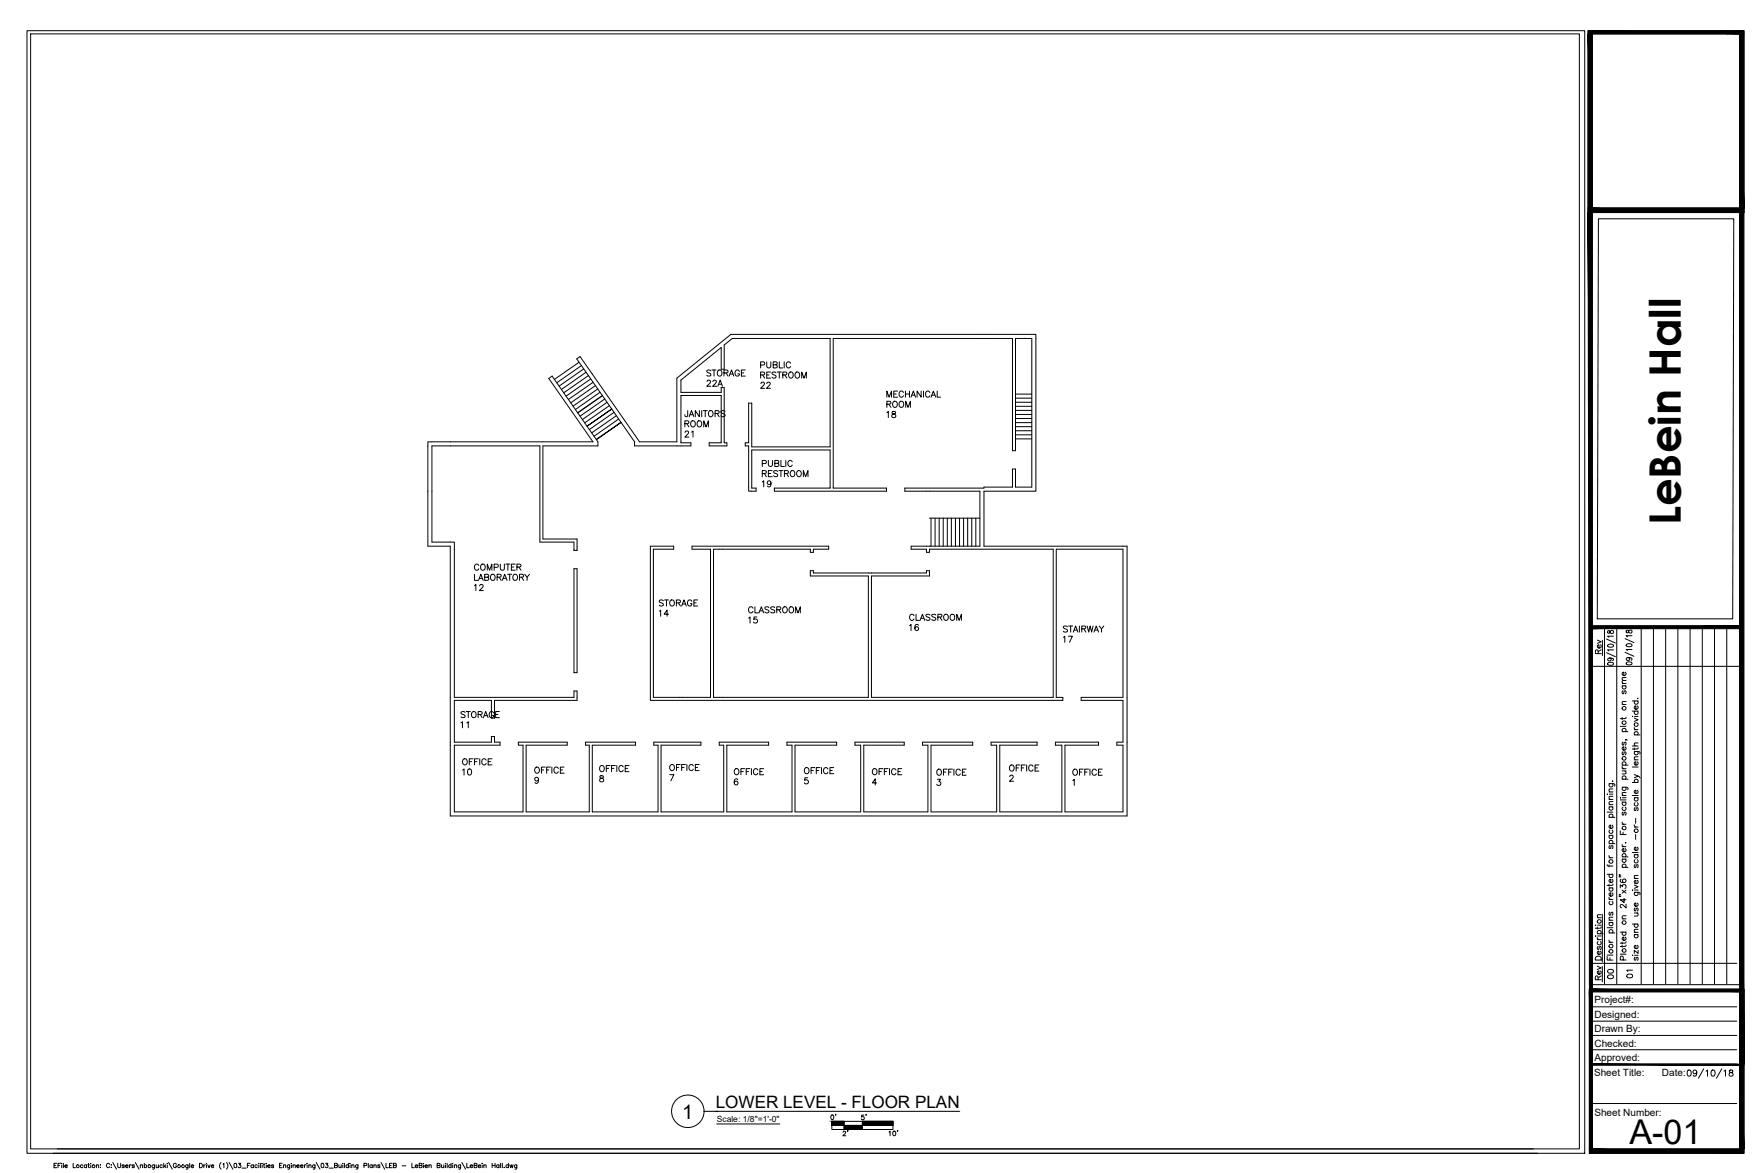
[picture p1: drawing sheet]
<svg xmlns="http://www.w3.org/2000/svg" width="914mm" height="610mm" viewBox="0 0 914 610" stroke-linecap="round" stroke-linejoin="round" font-family="sans-serif">
<defs><g id="words">
<text font-size="22.6" x="873" y="273" transform="rotate(-90 873 273)">LeBein Hall</text>
<text font-size="17.7" x="847" y="595">A-01</text>
<text font-size="10.4" x="354" y="581">1</text>
<text font-size="8.9" x="372" y="576">LOWER LEVEL - FLOOR PLAN</text>
<text font-size="8.8" x="876" y="562">09/10/18</text>
<g font-size="6.6">
<text x="840" y="510" transform="rotate(-90 840 510)">00</text>
<text x="849" y="509" transform="rotate(-90 849 509)">01</text>
</g>
<text font-size="6.2" x="461" y="592">10'</text>
<g font-size="5.7">
<text x="435" y="583" transform="rotate(-90 435 583)">0'</text>
<text x="451" y="583" transform="rotate(-90 451 583)">5'</text>
<text x="442" y="592" transform="rotate(-90 442 592)">2'</text>
</g>
<g font-size="5.2">
<text x="828" y="522">Project#:</text>
<text x="828" y="529">Designed:</text>
<text x="828" y="536">Drawn By:</text>
<text x="828" y="544">Checked:</text>
<text x="828" y="551">Approved:</text>
<text x="828" y="559">Sheet Title:</text>
<text x="863" y="559">Date:</text>
<text x="828" y="580">Sheet Number:</text>
</g>
<text font-size="4.4" x="372" y="583">Scale: 1/8&quot;=1'-0&quot;</text>
</g></defs>
<!-- layer: G-ANNO-TTLB -->
<g fill="none" stroke="#000" stroke-width=".52">
<path d="M14 16h809v583h-809zM16 18h805v579h-805zM825 16h81v94h-81zM827 18h77v90h-77zM301 188l-13 9M302 190l-13 9M303 192l-13 9M305 193l-13 9M306 195l-13 9M307 197l-13 9M308 199l-13 9M367 198h2v1l-2 2h2"/>
<path d="M369 193v-1l-2 1 2 2h-2M370 192h2M370 198h2v1l-2 2h2M371 192v3M373 200h2M376 194h2v-1l-2-1v3M377 194l1 1M379 195l1-3 1 3M379 194h2M384 193a1.2 1.2 0 0 0-1-1 1.2 1.2 0 0 0-1 2 1.1 1.1 0 0 0 1 1 1.1 1.1 0 0 0 1-1h-1M385 194h1M387 192h-2v3h2"/>
<path d="M395 190h2v-2h-2v3M395 195h2v-1l-2-1v4M395 199h1h1l-2 3h2M396 195l1 2M398 188v2l1 1h1v-3M398 199h1h1l-2 3h2M398 195h2M400 193h-2v4h2M402 190l2-1-2-1v3h2v-1h-1M403 194l-1-1-1 1 2 2-1 1-1-1M404 193h2M405 188v3h2"/>
<path d="M405 193v4M407 195h1l1-1-2-1v4M407 188v3M408 195l1 2M411 189a1.2 1.2 0 0 0-2-1 1.2 1.2 0 0 0-1 1v1a1.2 1.2 0 0 0 1 1 1.2 1.2 0 0 0 2-1M417 197v-4l1 4 1-4v4M309 200l-12 9M311 202l-13 9M312 204l-13 9M313 206l-13 9M314 207l-13 9M315 209l-12 9"/>
<path d="M317 211l-13 9M318 213l-13 8 13-8M319 214l-13 9M320 216l-13 9M321 218l-12 9M323 219l-13 9 13-9M357 213v3l-1 1v-1M358 217l1-4 1 4M359 216h1M363 213v4l-2-4v4M365 213v4M365 213h2"/>
<path d="M366 213v4M372 215h1l1-1-2-1v4M373 215l1 2M373 201l1-3 1 3M377 214l-1-1-1 1 2 2-1 1-1-1M461 206v-3l1 3 1-3v3M461 210h2v-1h-2v3M461 214h1v3M462 210l1 2M464 214l-1 1a1.6 1.6 0 0 1 2 2h-1a1.3 1.3 0 0 1 0-2 1.3 1.3 0 0 1 1 0v-1zM464 205h2M466 203h-2v3h2"/>
<path d="M469 204a1.2 1.2 0 0 0-1-1 1.2 1.2 0 0 0-1 1v1a1.2 1.2 0 0 0 1 1 1.2 1.2 0 0 0 1 0M470 205h3M470 203v3M471 212v-3l1 3 1-3v3M473 203v3M473 206l2-3 1 3M474 205h1M479 203v3l-3-3v3M480 203v3M483 204a1.2 1.2 0 0 0-1-1 1.2 1.2 0 0 0-1 1v1a1.2 1.2 0 0 0 1 1 1.2 1.2 0 0 0 1 0M484 206l1-3 1 3M484 205h2"/>
<path d="M487 203v3h2M528 220h8M528 218h8M528 215h8M528 213h8M528 211h8M528 209h8M528 207h8M528 205h8M222 230h86l-23-33 2-2 24 35v2h-29v48h18v6h-2v-4h-17v-50h-57v50h12v80h62v-3h2v5h-43v9h-2v-9h-19v22h19v-3h2v3h3v1h-24v35h36v-35h-3v-1h26v1h-22v35h33v-35h-2v-1h26v1h-22v35h34v-35h-2v-1h24v1h-21v35h33v-35h-2v-1h25v1h-21v35h33v-35h-2v-1h26v1h-22v35h34v-35h-3v-1h26v1h-21v35h33v-35h-3v-1h26v1h-21v35h34v-35h-3v-1h24v1h-20v35h33v-35h-4v-1h23v1h-18v35h30v-35h-3v-1h3v-22h-21v-2h21v-77h-34v77h3v2h-214v-80h12v1h-11v77h30v-77h-9v-1h71v1h-8v2h-2v-2h-50v77h80v-63h-30v-2h2v1h58v-1h2v2h-30v63h94v-77h-64v2h-2v-2h-8v-1h36v-29h-39v-1l56-1v-9h2v9h8v-77h-8v58h-2v-58h-93v78h28v1h-59v-1h29v-20h-40v20h2v1h-4v-23h-2v-2h2v-20h2v22h40v-56h-51l-4 3v13h-1v-11l-21 17v6h21v-3h1v29h2v2h-10v-2h7v-24h-21v24h5v2h-29v-2l-30-43 1-2 31 45h20v-33l28-23h158v81h-27v29h75v140h-352v-140h-12zM356 220h2v-1h-2v3M356 225l1-1 1 1-2 2h2"/>
<path d="M357 220l1 2M359 225l1-1v3M366 222v-3l1 3 1-3v3M399 239v3h1h1v-3M406 239v3h2M408 239v3M528 228h8M528 226h8M528 224h8M528 222h8M396 241h2v-1l-2-1v3M396 246h2v-1h-2v3"/>
<path d="M396 250h1v3M397 246l1 2M399 246h1M401 251a1.1 1.1 0 0 1-2 1 1 1 0 0 1 0-2 1 1 0 0 1 1 0v3h-1M401 245h-2v3h2M403 241h1l1-1-2-1v3h1l1-1h-1M404 245h-1h-1l2 2-1 1-1-1M405 245h2M406 245v3M408 246h1l1-1h-2v3M409 246l1 2M412 240a1.3 1.3 0 0 0-2-1 1.3 1.3 0 0 0-1 2 1.2 1.2 0 0 0 1 1 1.2 1.2 0 0 0 2 0"/>
<path d="M417 248v-3l2 3 1-3v3M483 269h26M484 269v15M486 269v15M488 269v15M490 269v15M492 269v15M494 269v15M496 269v15M499 269v15M501 269v15M503 269v15"/>
<path d="M505 269v15M507 269v15M247 298v4h1M249 294a1.2 1.2 0 0 0-2-1 1.2 1.2 0 0 0 0 1v1a1.2 1.2 0 0 0 0 1 1.2 1.2 0 0 0 2 0M252 300h2v-1l-2-1v4l2-1-1-1M253 296v-3l1 3 2-3v3M257 295h2v-2h-2v3M258 300h2v-1l-2-1v4M259 300l1 2M260 293v2l1 1h1v-3M263 293h2M264 298h2"/>
<path d="M264 293v3M265 298v4M266 295h1M268 293h-2v3h2M269 295h1l1-1-2-1v3M270 295l1 1M270 300h2v-1l-2-1v4M271 300l1 2M273 298l1 2v2M275 298l-1 2M298 296h2v54h-2zM247 304v3"/>
<path d="M249 302l1-4 1 4M249 301h2M249 305l1-1 1 1-2 2h2M261 302l1-4 1 4M261 301h2M343 318v-1v3M345 312h-2v1l1 1h1l-1 1-1-1M345 312h2M346 312v3M347 319h-2l2-2v3M351 313h2v-1h-2v3M352 313l2 2"/>
<path d="M354 315l1-3 2 3M355 314h1M359 313a1.2 1.2 0 0 0-1-1 1.2 1.2 0 0 0-1 1v1a1.1 1.1 0 0 0 1 1 1.1 1.1 0 0 0 1-1M361 313h1M362 312h-1v3h1M391 316a1.2 1.2 0 0 0-1-1 1.2 1.2 0 0 0-1 2 1.2 1.2 0 0 0 1 2 1.2 1.2 0 0 0 1-1M392 315v4h2M394 319l2-4 1 4M395 317h1M399 316l-1-1v1l1 1v1v1l-2-1M403 316l-2-1v1l1 1 1 1-1 1-2-1M404 317h1l1-1-2-1v4"/>
<path d="M405 317l1 2M413 319v-4l2 4 1-4v4M475 320a1.2 1.2 0 0 0-1-1 1.2 1.2 0 0 0-1 1v1a1.2 1.2 0 0 0 1 1 1.2 1.2 0 0 0 1 0M476 319v3h2M483 320l-1-1-1 1 2 1-1 1h-1M486 320l-1-1-1 1 2 1-1 1h-1M389 321h1v3M393 321h-1v1a1.1 1.1 0 0 1 1 0 1.1 1.1 0 0 1 0 2 1.1 1.1 0 0 1-2-1M473 325v3M477 325a1.4 1.4 0 0 0-2 1 1.4 1.4 0 0 0 2 1 1 1 0 0 0 0-1 1.1 1.1 0 0 0-2 1M478 322l1-3 1 3M478 321h2"/>
<path d="M487 321h2v-1l-2-1v3M488 321l1 1M497 322v-3l1 3 1-3v3M552 331h1v3M555 326l-1-1-2 1 3 2-1 1-2-1M555 331h2l-1 3M555 325h2M556 325v4M558 329l1-4 1 4M558 327h2M561 325v4M562 327h2v-1l-2-1v4"/>
<path d="M563 327l1 2M565 325l1 4v-4l1 4 1-4M568 329l2-4 1 4M569 327h1M571 325l1 2v2M573 325l-1 2M834 326v185M840 326v185M853 326v185M859 326v185M865 326v185M872 326v185"/>
<path d="M878 326v185M884 326v185M887 326h-60v185M891 326v185M897 326v185M906 326v185M827 346h77M240 376v-1v3M242 370h-1h-1l2 2-1 1h-1M242 370h2M243 376v-1v3M243 370v3"/>
<path d="M248 371h2v-1h-2v3M249 371l2 2M251 373l1-3 2 3M252 372h1M256 371a1.2 1.2 0 0 0-1-1 1.2 1.2 0 0 0-1 1v1a1.1 1.1 0 0 0 1 1 1.1 1.1 0 0 0 1-1M258 371h1M259 370h-1v3h1M244 396h1M246 394h-2v4M247 396h1M248 394h-1v4M249 394v4"/>
<path d="M253 395a1.2 1.2 0 0 0-2-1 1.2 1.2 0 0 0-1 2 1.2 1.2 0 0 0 1 2 1.2 1.2 0 0 0 2-1M254 396h1M256 394h-2v4h2M283 399h-2v3M286 399h-2v3M287 399v3M290 399a1.2 1.2 0 0 0-1 0 1.2 1.2 0 0 0-1 1v1a1.2 1.2 0 0 0 1 1 1.2 1.2 0 0 0 1-1M293 399h-2v3h2M315 399h1M317 398h-2v3M318 399h1M320 398h-2v3"/>
<path d="M320 398v3M324 399a1.2 1.2 0 0 0-2-1 1.2 1.2 0 0 0 0 1v1a1.2 1.2 0 0 0 0 1 1.2 1.2 0 0 0 2-1M325 399h1M327 398h-2v3h2M351 399h2M353 397h-2v3M354 399h1M356 397h-2v3M357 397v3M360 398a1.3 1.3 0 0 0-2-1 1.3 1.3 0 0 0 0 2 1.2 1.2 0 0 0 1 1 1.2 1.2 0 0 0 1 0M361 399h1M363 397h-2v3h2"/>
<path d="M387 399h-2v4M390 399h-2v4M390 399v4M397 399h-2v4h2M423 399h-2v3M426 399h-2v3M427 399v3M430 400a1.2 1.2 0 0 0-1-1 1.2 1.2 0 0 0-1 1v1a1.2 1.2 0 0 0 1 1 1.2 1.2 0 0 0 1-1M433 399h-2v3h2M459 399h-2v4M461 399h-2v4M462 399v4"/>
<path d="M469 399h-2v4h2M492 400h-2v3M495 400h-2v3M496 400v3M502 400h-2v3h2M528 399h1M530 398h-2v3M531 399h1M533 398h-2v3M533 398v3M537 398a1.2 1.2 0 0 0-2 0 1.2 1.2 0 0 0-1 1v1a1.2 1.2 0 0 0 1 1 1.2 1.2 0 0 0 2-1M538 399h1"/>
<path d="M540 398h-2v3h2M563 400h-2v3M566 400h-2v3M566 400v3M573 400h-2v3h2M240 400h1v3M280 405a1.1 1.1 0 0 1-2 1 1 1 0 0 1 0-2 1 1 0 0 1 2 0l-1 3h-1M281 400h1M284 400h1M291 400h1M312 403v1a1.3 1.3 0 0 1 1 1 1.3 1.3 0 0 1 0 1h-1a1.9 1.9 0 0 1 1-2v-1zM348 403h2l-1 3"/>
<path d="M383 405a1.5 1.5 0 0 0-2 1 1.5 1.5 0 0 0 2 2 1 1 0 0 0 0-2 1.1 1.1 0 0 0-2 1M385 401h1M388 401h1M394 400a1.2 1.2 0 0 0-2-1 1.2 1.2 0 0 0-1 2 1.2 1.2 0 0 0 1 2 1.2 1.2 0 0 0 2-1M395 401h1M420 404h-2v2a1.1 1.1 0 0 1 2-1 1.1 1.1 0 0 1 0 2 1.1 1.1 0 0 1-2 0M421 400h2M424 400h1M431 400h1M456 407h-3l2-2v3M457 401h1M459 401h2"/>
<path d="M465 400a1.2 1.2 0 0 0-1-1 1.2 1.2 0 0 0-1 2 1.2 1.2 0 0 0 1 2 1.2 1.2 0 0 0 1-1M467 401h1M487 405h2l-1 1a1.1 1.1 0 0 1 1 2 1.1 1.1 0 0 1-2 0M490 401h1M493 401h1M499 400a1.2 1.2 0 0 0-1 0 1.2 1.2 0 0 0-1 1v1a1.2 1.2 0 0 0 1 1 1.2 1.2 0 0 0 1-1M500 401h1M525 404l1-1v1l-2 2h3M557 406l1-1v3M561 401h1M564 401h1M570 400a1.2 1.2 0 0 0-2 0 1.2 1.2 0 0 0-1 1v1a1.2 1.2 0 0 0 1 1 1.2 1.2 0 0 0 2-1"/>
<path d="M571 401h1M826 514h80v85h-80zM827 515h77v82h-77zM827 501h75M826 538h76M826 531h76M826 523h76M826 553h76M826 546h76M826 573h76M28 599h771M30 597h767"/>
<circle cx="374" cy="194" r="1.5"/>
<circle cx="411" cy="195" r="1.5"/>
<circle cx="414" cy="195" r="1.5"/>
<circle cx="369" cy="215" r="1.5"/>
<circle cx="465" cy="210" r="1.5"/>
<circle cx="468" cy="210" r="1.5"/>
<circle cx="360" cy="220" r="1.5"/>
<circle cx="363" cy="220" r="1.5"/>
<circle cx="412" cy="246" r="1.5"/>
<circle cx="415" cy="246" r="1.5"/>
<circle cx="251" cy="295" r="1.5"/>
<circle cx="256" cy="300" r="1.5"/>
<circle cx="268" cy="300" r="1.5"/>
<circle cx="349" cy="313" r="1.5"/>
<circle cx="408" cy="317" r="1.5"/>
<circle cx="411" cy="317" r="1.5"/>
<circle cx="491" cy="321" r="1.5"/>
<circle cx="495" cy="321" r="1.5"/>
<circle cx="246" cy="371" r="1.5"/>
<circle cx="242" cy="396" r="1.5"/>
<circle cx="313" cy="399" r="1.5"/>
<circle cx="349" cy="399" r="1.5"/>
<circle cx="526" cy="399" r="1.5"/>
<circle cx="244" cy="401" r="1.4"/>
<circle cx="279" cy="400" r="1.5"/>
<circle cx="383" cy="401" r="1.5"/>
<circle cx="419" cy="400" r="1.5"/>
<circle cx="454" cy="401" r="1.5"/>
<circle cx="488" cy="401" r="1.5"/>
<circle cx="559" cy="401" r="1.5"/>
</g>
<!-- layer: A-ANNO-TTLB -->
<path d="M830 114h71l-1 208h-70z" fill="none" stroke="#000" stroke-width=".52"/>
<!-- layer: G-ANNO-TTLB -->
<g fill="#000" stroke="#000" stroke-width=".52">
<path d="M825 18l2 90v-90zM825 18l2 90h-2z"/>
<path d="M825 16l81 2v-2zM825 16l81 2h-81z"/>
<path d="M904 18l2 90v-90zM904 18l2 90h-2z"/>
<path d="M825 110l2 443v-443zM825 110l2 443h-1z"/>
<path d="M825 108l81 2v-2zM825 108l81 2h-81z"/>
<path d="M825 108l81 2v-2zM825 108l81 2h-81z"/>
<path d="M904 110l2 443v-443zM904 110l2 443h-2z"/>
<path d="M827 325v2l78-2zM827 327l78-2v2z"/>
<path d="M826 515l1 82v-82zM826 515l1 82h-1z"/>
<path d="M826 514l80 1v-1zM826 514l80 1h-80z"/>
<path d="M904 515l2 82v-82zM904 515l2 82h-2z"/>
<path d="M826 553l80 1v-1zM826 553l80 1h-80z"/>
<path d="M826 597l80 2v-2zM826 597l80 2h-80z"/>
</g>
<!-- layer: 0 -->
<g fill="none" stroke="#000" stroke-width=".52">
<path d="M827 16v581M897 16v2M898 16v2M366 578h7"/>
<circle cx="357" cy="578" r="8"/>
</g>
<!-- layer: LIGHTING -->
<path d="M827 512h77" fill="none" stroke="#000" stroke-width=".52"/>
<!-- layer: G-ANNO-TEXT -->
<g fill="none" stroke="#000" stroke-width=".52">
<path d="M830 333l2 1h-2M830 340v-2h-1v2h3M831 335a1.1 1.1 0 0 1 1 2 1 1 0 0 1-2 0 1.1 1.1 0 0 1 1-2v2M832 338l-2 1M833 333v8M835 339l4 2M835 332l4 2M835 335a1.5 1.5 0 0 1 2-1 1.5 1.5 0 0 1 1 2 1.5 1.5 0 0 1-2 1 1.5 1.5 0 0 1-1-2zM835 328v1h1a1.1 1.1 0 0 1 1-1 1.1 1.1 0 0 1 1 0 1 1 0 0 1-1 1 1 1 0 0 1-1-1zM838 338h-3h1M838 331h-3h1M844 339l5 2"/>
<path d="M844 332l5 2M845 335a1.5 1.5 0 0 1 2-1 1.5 1.5 0 0 1 1 2 1.5 1.5 0 0 1-2 0 1.5 1.5 0 0 1-1-1zM845 328v1h1a1.1 1.1 0 0 1 1-1 1.1 1.1 0 0 1 1 0 1 1 0 0 1-1 1 1 1 0 0 1-1-1zM848 338h-3M848 330h-3v1M835 345a1.5 1.5 0 0 1 2-1 1.5 1.5 0 0 1 1 1 1.5 1.5 0 0 1-2 1 1.5 1.5 0 0 1-1-1zM836 342h1a.8 .8 0 0 1-1 1 .8 .8 0 0 1 0-1h2v1M843 356h2M843 355h2M843 359v1l1-1 1 1-1 1M843 356a1 1 0 0 0 0 2 1 1 0 0 0 2 0 1.1 1.1 0 0 0-1-2M844 349a1.1 1.1 0 0 1 1 2 1 1 0 0 1-2 0 1.1 1.1 0 0 1 1-2v2"/>
<path d="M845 354h-2v1M845 352h-2v2M845 344a1.5 1.5 0 0 1 2 0 1.5 1.5 0 0 1 1 1 1.5 1.5 0 0 1-2 1 1.5 1.5 0 0 1-1-2zM846 342h1a.8 .8 0 0 1-1 1 .8 .8 0 0 1-1 0 .8 .8 0 0 1 0-1h3l-1 1M842 377h3M843 373v1M843 366h2M845 373h-1h-2M845 365h-2v1M848 372h.1M848 370h3M848 364h3"/>
<path d="M849 378l1 1M849 373l2 1-2 1M849 379h2M849 372h2M850 370a1 1 0 0 0-1 1 1 1 0 0 0 2 0 1 1 0 0 0 0-1M850 364a1.1 1.1 0 0 0-1 2 1 1 0 0 0 2 0 1 1 0 0 0 0-2M851 367a.9 .9 0 0 1 0 1 .9 .9 0 0 1-1 0 .9 .9 0 0 1 0-1v2M851 363h.1M843 398l1 1M843 399h2M843 398h3M843 380h3"/>
<path d="M843 398a1 1 0 0 1 0-2 1 1 0 0 1 2 0 1.1 1.1 0 0 1-1 2M843 391v1l1-1h1l-1 1M843 386v1l1-1h1l-1 1M843 380a1 1 0 0 1 0-1 1 1 0 0 1 2 0 1 1 0 0 1-1 1M844 388a1.1 1.1 0 0 1 1 2 1 1 0 0 1-2 0 1.1 1.1 0 0 1 1-2v2M845 384v1M848 399h3M848 388h3M849 391h3v1M849 395h2M849 389v1M849 382h3"/>
<path d="M850 391a1 1 0 0 0-1 1 1 1 0 0 0 2 0 1 1 0 0 0 0-1M850 382a.9 .9 0 0 1-1-1 1 1 0 0 1 2 0 .9 .9 0 0 1 0 1M851 396a.9 .9 0 0 1 0 1 .9 .9 0 0 1-1 0 .9 .9 0 0 1 0-1v2M851 393h-2l1 2M851 389h-3M851 386h-2l1 2M835 413h.1M836 407h3v2M836 419h2M836 418h2M836 415h2M836 412h2"/>
<path d="M836 413h2M836 419a1 1 0 0 0 0 2 1 1 0 0 0 2 0 1 1 0 0 0 0-2M836 407a1 1 0 0 0 0 2 1 1 0 0 0 2 0 1 1 0 0 0 0-2M838 406h.1M838 417h-2l1 1M838 414h-2l1 1M838 410h-2l1 2M842 415h.1M842 416h3M843 409h3v1M843 417h2M843 413h2"/>
<path d="M843 405h3M843 401h2M843 415h2M843 419a1 1 0 0 0 0 2 1 1 0 0 0 2 0 1.1 1.1 0 0 0-1-2M843 417a1 1 0 0 0 0 1 1 1 0 0 0 2 0 1 1 0 0 0-1-1M843 409a1 1 0 0 0 0 2 1 1 0 0 0 2 0 1.1 1.1 0 0 0-1-2M843 405a1 1 0 0 1 0-1 1 1 0 0 1 2 0 1 1 0 0 1-1 1M844 401l1 1h-2M845 412h-2v1M848 413h3M848 407h3M849 403h2l-2 1"/>
<path d="M849 415h2M850 420l-1 1h1l1-1v1M850 417a1.1 1.1 0 0 0-1 2 1 1 0 0 0 2 0 1 1 0 0 0 0-2M850 415a1 1 0 0 0-1 1 1 1 0 0 0 2 0 1 1 0 0 0 0-1M850 407a1.1 1.1 0 0 1-1-2 1 1 0 0 1 2 0 1 1 0 0 1 0 2M851 411a.9 .9 0 0 1 0 1 .9 .9 0 0 1-1 0 .9 .9 0 0 1 0-1v1M851 403l1 1M835 422h3M836 438h3M836 434h2M836 425h3M836 439v1v1l1-1h1v1"/>
<path d="M836 438a1 1 0 0 1 0-1 1 1 0 0 1 2 0 1 1 0 0 1 0 1M836 434a1 1 0 0 0 0 2 1 1 0 0 0 2 0 1 1 0 0 0 0-2M836 431a1 1 0 0 0 0 2 1 1 0 0 0 2 0 1 1 0 0 0 0-2M836 425a1 1 0 0 1 0-2 1 1 0 0 1 2 0 1 1 0 0 1 0 2M838 429a.9 .9 0 0 1 0 1 1 1 0 0 1-2 0 .9 .9 0 0 1 1-1v2M842 432v2h3M843 439l1 1M843 427l1 1M843 428h2M843 422v2l1-2 1 1-1 1M843 433v1M845 438h.1"/>
<path d="M849 429l1 1M849 430h2M850 425v3M850 434v2M835 449l1 1h2M835 454h3M836 445l1 1M836 449v2M836 460v1M836 446h2M836 454a1 1 0 0 0 0 2 1 1 0 0 0 2 0 1 1 0 0 0 0-2M838 457a.9 .9 0 0 1 0 1 1 1 0 0 1-2 0 .9 .9 0 0 1 1-1v2"/>
<path d="M838 459l-1 1h-2M841 456h1M841 455h1M842 457a1.3 1.3 0 0 0 1 2 1.3 1.3 0 0 0 1-2 .9 .9 0 0 0-1 0 1.1 1.1 0 0 0 1 2M843 451h3M843 446h2M843 445h3M843 440h2M843 451a1 1 0 0 1 0-2 1 1 0 0 1 2 0 1.1 1.1 0 0 1-1 2M843 446a1 1 0 0 0 0 2 1 1 0 0 0 2 0 1.1 1.1 0 0 0-1-2M843 445a.9 .9 0 0 1 0-1 1 1 0 0 1 2 0 .9 .9 0 0 1-1 1M844 441a.9 .9 0 0 1 1 1 1 1 0 0 1-2 0 .9 .9 0 0 1 1-1v2"/>
<path d="M848 443h3M849 460l2 1-2 1M849 457h2M849 444h2M850 449l-1 2h1l1-2v1v1M850 447a1 1 0 0 0-1 1 1 1 0 0 0 2 0 1 1 0 0 0 0-1M850 444a1.1 1.1 0 0 0-1 2 1 1 0 0 0 2 0 1 1 0 0 0 0-2M851 458a.9 .9 0 0 1 0 1 .9 .9 0 0 1-1 0 .9 .9 0 0 1 0-1v1M851 440a1 1 0 0 1 0 2 .9 .9 0 0 1-1 0 1 1 0 0 1 0-2v2M851 455h-2l1 2M830 477h2M832 475h-2v2"/>
<path d="M832 475v25M836 466l1 1M836 479h2M836 478h2M836 467h2M836 461h2M836 479a1 1 0 0 0 0 2 1 1 0 0 0 2 0 1 1 0 0 0 0-2M836 474v1v1l1-2h1v2M836 468a1 1 0 0 0 0 2 1 1 0 0 0 2 0 1 1 0 0 0 0-2M836 461a1 1 0 0 0 0 2 1 1 0 0 0 2 0 1 1 0 0 0 0-2M838 464a.9 .9 0 0 1 0 1 1 1 0 0 1-2 0 .9 .9 0 0 1 1-1v2M838 477h-2l1 1"/>
<path d="M841 466h1M841 465h1M842 461v-1l1 1a1 1 0 0 1 1-1 1 1 0 0 1 1 1 1 1 0 0 1-1 1M843 478h2M843 463l2 1M844 467v2l-2-1h3M845 476h-2v2M845 470v2l-3-2v1l1 1M845 463l-2 1M848 463h.1M849 464h3v1M849 474h2"/>
<path d="M849 463h2M850 472l-1 1h1l1-1v1M850 464a.9 .9 0 0 0-1 1 1 1 0 0 0 2 0 .9 .9 0 0 0 0-1M851 474v2h-2M851 469a1 1 0 0 1 0 2 .9 .9 0 0 1-1 0 1 1 0 0 1 0-2v2M829 487h.1M829 481h.1M829 498a1.7 1.7 0 0 1 3 0v1h-3zM830 487l1 1M830 488h2M830 485h3M830 482v1"/>
<path d="M830 486h2M830 481h2M830 492v1l1-1h1l-1 1M830 489a1 1 0 0 0 0 2 1 1 0 0 0 2 0 1.1 1.1 0 0 0-1-2M830 485a1 1 0 0 1 0-1 1 1 0 0 1 2 0 1 1 0 0 1-1 1M831 494a1.1 1.1 0 0 1 1 2 1 1 0 0 1-2 0 1.1 1.1 0 0 1 1-2v2M832 482h-1h-2M835 497v2h3M835 496h3M835 482h3M836 489l1 1M836 490h2"/>
<path d="M836 485h3M836 485a1 1 0 0 1 0-2 1 1 0 0 1 2 0 1 1 0 0 1 0 2M836 498v1M842 496h3M842 484h3M843 490v1M843 491v1M843 484a1 1 0 0 0 0 2 1 1 0 0 0 2 0 1.1 1.1 0 0 0-1-2M843 499v-2h-1v2h3M844 487a.9 .9 0 0 1 1 1 1 1 0 0 1-2 0 .9 .9 0 0 1 1-1v2M845 491l-1 1h-2M845 489l-1 1h-2"/>
<path d="M848 497h.1M848 480h3M849 486h2M849 485h2M849 496h2M850 497l-1 2h1l1-2v1v1M850 486a1 1 0 0 0-1 1 1 1 0 0 0 2 0 1 1 0 0 0 0-1M850 480a1.1 1.1 0 0 0-1 2 1 1 0 0 0 2 0 1 1 0 0 0 0-2M851 491a1 1 0 0 1 0 2 .9 .9 0 0 1-1 0 1 1 0 0 1 0-2v2M851 494v1l-2-1v1M851 483h-2l1 2M830 502l2 1-2 1"/>
<path d="M830 509v-2h-1v2h3M831 505a.9 .9 0 0 1 1 1 1 1 0 0 1-2 0 .9 .9 0 0 1 1-1v1M832 507l-2 1M372 578h127M372 584h33M432 583v2h7v-2h-7h32v4h-32zM439 585h9v2h-9zM448 583h16v2h-16z"/>
<circle cx="844" cy="376" r="1"/>
<circle cx="844" cy="368" r="1"/>
<circle cx="850" cy="377" r="1"/>
<circle cx="844" cy="394" r="1"/>
<circle cx="844" cy="430" r="1"/>
<circle cx="850" cy="432" r="1"/>
<circle cx="837" cy="448" r="1"/>
<circle cx="831" cy="479" r="1"/>
<circle cx="844" cy="479" r="1"/>
<circle cx="837" cy="494" r="1"/>
<circle cx="837" cy="492" r="1"/>
<circle cx="844" cy="494" r="1"/>
</g>
<!-- layer: 0-dte -->
<g fill="none" stroke="#000" stroke-width=".52">
<path d="M28 606h1M29 605h-1v2h1M30 606h1M32 605h-2v2M32 605h.1M32 605v2M33 605v2M34 606h1a.7 .7 0 0 0-1-1 .7 .7 0 0 0 0 1 .7 .7 0 0 0 0 1h1M38 605v2h1M43 606a.7 .7 0 0 0-1 0 .7 .7 0 0 0 0 1 .7 .7 0 0 0 1 0M45 606a.7 .7 0 0 0-1 0 .7 .7 0 0 0 0 1 .7 .7 0 0 0 1 0M45 605v2"/>
<path d="M46 605h.1M46 605v1l1 1M47 605h.1M47 605v2M50 606l1-1v2M50 605v2M52 605h.1M52 607h.1M57 605a.9 .9 0 0 0-1 0 .9 .9 0 0 0-1 1 .9 .9 0 0 0 1 1 .9 .9 0 0 0 1-1M58 605h.1M58 607h.1M59 604l2 4"/>
<path d="M61 605v2h1h1v-2M65 606h-2l2 1h-2M65 606h2a.7 .7 0 0 0-1-1 .7 .7 0 0 0-1 1 .7 .7 0 0 0 1 1h1M67 605v2M68 605l-1 1M70 606l-1-1 1 2h-1M70 604l2 4M73 606l1-1v2M73 605v2M75 606a.7 .7 0 0 1 1 0 .7 .7 0 0 1 0 1 .7 .7 0 0 1-1 0M75 605v2M80 605v2h-1"/>
<path d="M80 606a.7 .7 0 0 0-1 0 .7 .7 0 0 0 0 1 .7 .7 0 0 0 1 0M81 605v2l1-1M82 605v2M84 606a.7 .7 0 0 0-1 0 .7 .7 0 0 0 0 1 .7 .7 0 0 0 1 0M85 605v2M86 606v1M86 605l-1 1M87 605h.1M87 605v2M88 604l1 4M92 605a1 1 0 0 0-2 0 .9 .9 0 0 0 0 1 .8 .8 0 0 0 1 1 .8 .8 0 0 0 1-1h-1M98 605v2h-1"/>
<path d="M98 606a.7 .7 0 0 0-1 0 .7 .7 0 0 0 0 1 .7 .7 0 0 0 1 0M99 605v2M99 606h2a1.1 1.1 0 0 0-2-1 1.1 1.1 0 0 0 1 2h1M104 605a1.2 1.2 0 0 1 1 1 1.2 1.2 0 0 1-1 1zM106 605v2M107 605l-1 1M107 605h.1M107 605v2M108 605l1 2v-2M110 606h1a.7 .7 0 0 0-1-1 1 1 0 0 0 0 2h1M115 604a2.3 2.3 0 0 0 0 4M116 605v2"/>
<path d="M118 604a2.3 2.3 0 0 1 0 4M119 604l2 4M124 605h1h-1a1.1 1.1 0 0 1 1 2 .8 .8 0 0 1-1-1M126 607h2M129 606h.1M130 605h-1v2M132 606a.7 .7 0 0 0-1 0 .7 .7 0 0 0 0 1 .7 .7 0 0 0 1 0M132 605v2M134 606a.7 .7 0 0 0-1 0 .7 .7 0 0 0 0 1 .7 .7 0 0 0 1 0M134 605h.1M134 605v2M135 605v2"/>
<path d="M136 605h.1M136 605v2M137 605h1M137 605v1l1 1M138 605h.1M138 605v2M139 606h1a.7 .7 0 0 0 0-1 .7 .7 0 0 0-1 1 .7 .7 0 0 0 1 1M142 606h-1l1 1h-1M145 606h1M147 605h-2v2h2M147 606l1-1v2M147 605v2"/>
<path d="M150 605v2M150 606a.7 .7 0 0 0-1 0 .7 .7 0 0 0 0 1 .7 .7 0 0 0 1 0M151 605h.1M151 605v2M152 606l1-1v2M152 605v2M154 606h1a.7 .7 0 0 0 0-1 .7 .7 0 0 0-1 1 .7 .7 0 0 0 1 1M156 606h1a.7 .7 0 0 0 0-1 .7 .7 0 0 0-1 1 .7 .7 0 0 0 1 1M158 605v2M159 605l-1 1M159 605h.1M160 605v2"/>
<path d="M160 606l2-1v2M164 605v2h-1M164 606a.7 .7 0 0 0-1 0 .7 .7 0 0 0 0 1 .7 .7 0 0 0 1 0M164 604l2 4M169 605h1a1 1 0 0 1 0 2 .7 .7 0 0 1-1-1M171 607h2M174 606h1v-1h-1v2h1v-1M176 605v2l1-1M177 605v2M178 605h.1M178 605v2M179 605v2"/>
<path d="M181 606a.7 .7 0 0 0-1 0 .7 .7 0 0 0 0 1 .7 .7 0 0 0 1 0M181 605v2M182 605h.1M182 605v2M183 606l1-1v2M183 605v2M186 605v2h-1M186 606a.7 .7 0 0 0-1 0 .7 .7 0 0 0 0 1 .7 .7 0 0 0 1 0M189 606h1l1-1h-2v2M191 605v2M193 606a.7 .7 0 0 0-1 0 .7 .7 0 0 0 0 1 .7 .7 0 0 0 1 0M193 605v2"/>
<path d="M194 606l1-1v2M194 605v2M197 606l-1-1 1 2h-1M198 604l2 4M201 605v2h1M202 606h1M204 605h-2v2h2M204 606h2v-1h-2v2h2l-1-1M209 606h2M214 605v2h1M216 606h1a.7 .7 0 0 0-1-1 .7 .7 0 0 0 0 1 .7 .7 0 0 0 0 1h1M218 606l1-1h-1v2h1v-1"/>
<path d="M220 605h.1M220 605v2M221 606h1a.7 .7 0 0 0-1-1 1 1 0 0 0 0 2h1M223 606l1-1v2M223 605v2M227 606h1l1-1h-2v2h2l-1-1M229 605v2l2-1M231 605v2M231 605h.1M232 605v2M234 606a.7 .7 0 0 0-1 0 .7 .7 0 0 0 0 1 .7 .7 0 0 0 1 0M234 605v2"/>
<path d="M235 605h.1M235 605v2M236 606l1-1v2M236 605v2M239 605v2h-1M239 606a.7 .7 0 0 0-1 0 .7 .7 0 0 0 0 1 .7 .7 0 0 0 1 0M240 604l2 4M243 605v2h1M244 606h2a1.1 1.1 0 0 0-2-1 1.1 1.1 0 0 0 1 2h1M246 606h2v-1h-2v2h2l-1-1M248 606h2a.7 .7 0 0 0-1-1 1 1 0 0 0 0 2h1M250 605h.1"/>
<path d="M251 605v2M251 606l1-1 1 2M256 606h1M256 605v2M257 605v2M259 606a.7 .7 0 0 0-1 0 .7 .7 0 0 0 0 1 .7 .7 0 0 0 1 0M259 605v2M260 605v2M261 605v2M262 607h.1M264 606a.7 .7 0 0 0-1 0 .7 .7 0 0 0 0 1 .7 .7 0 0 0 1 0M264 605v2"/>
<path d="M265 605v2l1-2v2l1-2M269 605l-1 2M269 606a1 1 0 0 0-2 0 .7 .7 0 0 0 0 1 1 1 0 0 0 2 0"/>
<circle cx="40" cy="606" r=".7"/>
<circle cx="49" cy="606" r=".7"/>
<circle cx="78" cy="606" r=".7"/>
<circle cx="93" cy="606" r=".7"/>
<circle cx="95" cy="606" r=".7"/>
<circle cx="122" cy="606" r="1"/>
<circle cx="168" cy="606" r="1"/>
</g>
<!-- layer: G-ANNO-TEXT -->
<g fill="#000" stroke="#000" stroke-width=".52">
<path d="M432 583l7 2v-2zM432 583l7 2h-7z"/>
<path d="M439 585l9 2v-2zM439 585l9 2h-9z"/>
<path d="M448 583l16 2v-2zM448 583l16 2h-16z"/>
</g>
<use href="#words"/>
</svg>
